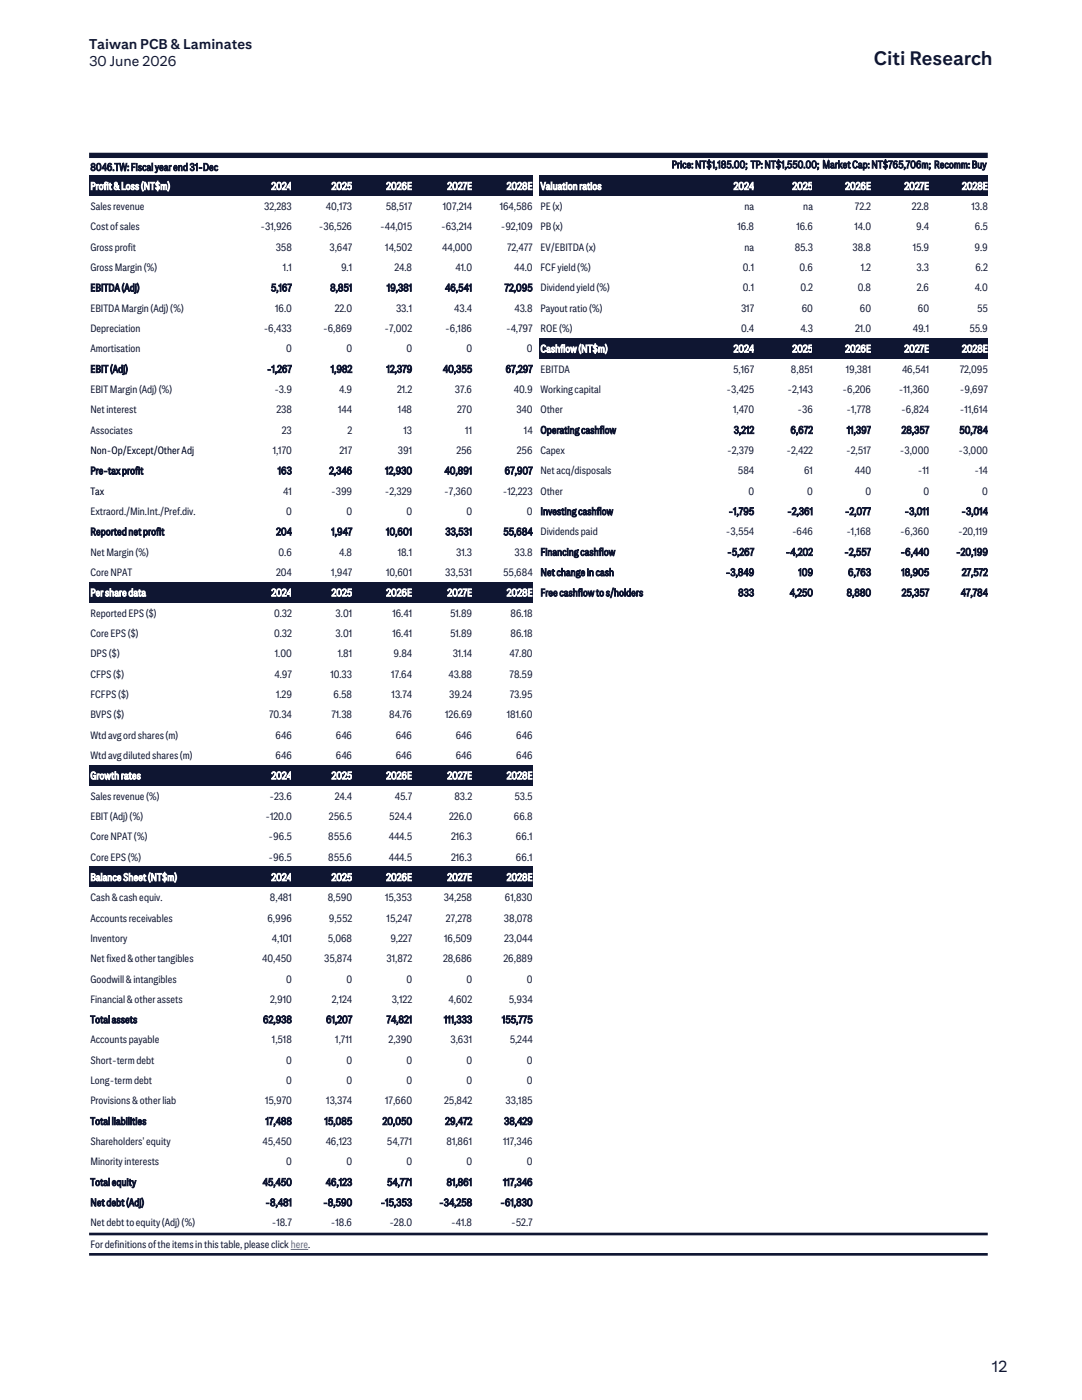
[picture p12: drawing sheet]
<svg xmlns="http://www.w3.org/2000/svg" width="216mm" height="279mm" viewBox="0 0 216 279" stroke-linecap="round" stroke-linejoin="round" font-family="sans-serif">
<defs><g id="words">
<text font-size="3.9" fill="#0f1632" x="174.4" y="13">Citi Research</text>
<text font-size="3.2" fill="#0f1632" x="197.9" y="273.9">12</text>
<g font-size="2.8" fill="#0f1632">
<text x="17.8" y="9.8">Taiwan PCB &amp; Laminates</text>
<text x="17.8" y="13.2">30 June 2026</text>
</g>
<g font-size="2.1" fill="#0f1632">
<text x="18" y="34.1">8046.TW: Fiscal year end 31-Dec</text>
<text x="134" y="33.6">Price: NT$1,185.00; TP: NT$1,550.00; Market Cap: NT$765,706m; Recomm: Buy</text>
<text x="18" y="41.9">Sales revenue</text>
<text x="52.7" y="41.9">32,283</text>
<text x="65" y="41.9">40,173</text>
<text x="77" y="41.9">58,517</text>
<text x="88.4" y="41.9">107,214</text>
<text x="99.7" y="41.9">164,586</text>
<text x="107.8" y="41.9">PE (x)</text>
<text x="148.5" y="41.9">na</text>
<text x="160.3" y="41.9">na</text>
<text x="170.6" y="41.9">72.2</text>
<text x="182" y="41.9">22.8</text>
<text x="193.9" y="41.9">13.8</text>
<text x="18" y="46">Cost of sales</text>
<text x="52" y="46">-31,926</text>
<text x="63.6" y="46">-36,526</text>
<text x="75.9" y="46">-44,015</text>
<text x="88" y="46">-63,214</text>
<text x="99.9" y="46">-92,109</text>
<text x="107.8" y="46">PB (x)</text>
<text x="147.2" y="46">16.8</text>
<text x="158.9" y="46">16.6</text>
<text x="170.5" y="46">14.0</text>
<text x="182.8" y="46">9.4</text>
<text x="194.5" y="46">6.5</text>
<text x="18" y="50">Gross profit</text>
<text x="55" y="50">358</text>
<text x="65.7" y="50">3,647</text>
<text x="76.9" y="50">14,502</text>
<text x="88.2" y="50">44,000</text>
<text x="101.2" y="50">72,477</text>
<text x="107.8" y="50">EV/EBITDA (x)</text>
<text x="148.5" y="50">na</text>
<text x="158.6" y="50">85.3</text>
<text x="170.1" y="50">38.8</text>
<text x="182.1" y="50">15.9</text>
<text x="194.5" y="50">9.9</text>
<text x="18" y="54.1">Gross Margin (%)</text>
<text x="18" y="58.1">EBITDA (Adj)</text>
<text x="54" y="58.1">5,167</text>
<text x="56.5" y="54.1">1.1</text>
<text x="65.9" y="58.1">8,851</text>
<text x="68.1" y="54.1">9.1</text>
<text x="77.2" y="58.1">19,381</text>
<text x="78.7" y="54.1">24.8</text>
<text x="88.8" y="58.1">46,541</text>
<text x="90.9" y="54.1">41.0</text>
<text x="100.7" y="58.1">72,095</text>
<text x="102.6" y="54.1">44.0</text>
<text x="107.8" y="54.1">FCF yield (%)</text>
<text x="107.8" y="58.1">Dividend yield (%)</text>
<text x="148.2" y="54.1">0.1</text>
<text x="148.2" y="58.1">0.1</text>
<text x="159.5" y="54.1">0.6</text>
<text x="159.7" y="58.1">0.2</text>
<text x="171.1" y="58.1">0.8</text>
<text x="171.8" y="54.1">1.2</text>
<text x="182.9" y="54.1">3.3</text>
<text x="182.9" y="58.1">2.6</text>
<text x="194.5" y="58.1">4.0</text>
<text x="194.6" y="54.1">6.2</text>
<text x="18" y="62.2">EBITDA Margin (Adj) (%)</text>
<text x="54.9" y="62.2">16.0</text>
<text x="66.8" y="62.2">22.0</text>
<text x="79" y="62.2">33.1</text>
<text x="90.6" y="62.2">43.4</text>
<text x="102.7" y="62.2">43.8</text>
<text x="107.8" y="62.2">Payout ratio (%)</text>
<text x="147.9" y="62.2">317</text>
<text x="160" y="62.2">60</text>
<text x="171.6" y="62.2">60</text>
<text x="183.1" y="62.2">60</text>
<text x="195" y="62.2">55</text>
<text x="18" y="66.3">Depreciation</text>
<text x="18" y="70.3">Amortisation</text>
<text x="52.6" y="66.3">-6,433</text>
<text x="57.1" y="70.3">0</text>
<text x="64.5" y="66.3">-6,869</text>
<text x="69.1" y="70.3">0</text>
<text x="76.7" y="66.3">-7,002</text>
<text x="81.1" y="70.3">0</text>
<text x="88.8" y="66.3">-6,186</text>
<text x="93.1" y="70.3">0</text>
<text x="101" y="66.3">-4,797</text>
<text x="105.1" y="70.3">0</text>
<text x="107.8" y="66.3">ROE (%)</text>
<text x="147.9" y="66.3">0.4</text>
<text x="159.7" y="66.3">4.3</text>
<text x="170.6" y="66.3">21.0</text>
<text x="182.1" y="66.3">49.1</text>
<text x="193.4" y="66.3">55.9</text>
<text x="18" y="74.4">EBIT (Adj)</text>
<text x="53.3" y="74.4">-1,267</text>
<text x="66" y="74.4">1,982</text>
<text x="77.1" y="74.4">12,379</text>
<text x="88.4" y="74.4">40,355</text>
<text x="100.9" y="74.4">67,297</text>
<text x="107.8" y="74.4">EBITDA</text>
<text x="146.3" y="74.4">5,167</text>
<text x="157.8" y="74.4">8,851</text>
<text x="168.8" y="74.4">19,381</text>
<text x="180" y="74.4">46,541</text>
<text x="191.5" y="74.4">72,095</text>
<text x="18" y="78.4">EBIT Margin (Adj) (%)</text>
<text x="18" y="82.5">Net interest</text>
<text x="54.7" y="78.4">-3.9</text>
<text x="55.1" y="82.5">238</text>
<text x="67.5" y="82.5">144</text>
<text x="67.7" y="78.4">4.9</text>
<text x="79.2" y="78.4">21.2</text>
<text x="79.4" y="82.5">148</text>
<text x="90.7" y="78.4">37.6</text>
<text x="91.2" y="82.5">270</text>
<text x="102.5" y="78.4">40.9</text>
<text x="103" y="82.5">340</text>
<text x="107.8" y="78.4">Working capital</text>
<text x="107.8" y="82.5">Other</text>
<text x="145" y="78.4">-3,425</text>
<text x="146.3" y="82.5">1,470</text>
<text x="157.1" y="78.4">-2,143</text>
<text x="159.1" y="82.5">-36</text>
<text x="168.1" y="78.4">-6,206</text>
<text x="168.9" y="82.5">-1,778</text>
<text x="179.4" y="78.4">-11,360</text>
<text x="179.8" y="82.5">-6,824</text>
<text x="191.5" y="78.4">-9,697</text>
<text x="191.6" y="82.5">-11,614</text>
<text x="18" y="86.5">Associates</text>
<text x="56.2" y="86.5">23</text>
<text x="69.3" y="86.5">2</text>
<text x="80.5" y="86.5">13</text>
<text x="92.9" y="86.5">11</text>
<text x="104.5" y="86.5">14</text>
<text x="107.8" y="86.5">Operating cashflow</text>
<text x="146.4" y="86.5">3,212</text>
<text x="157.7" y="86.5">6,672</text>
<text x="169" y="86.5">11,397</text>
<text x="179.9" y="86.5">28,357</text>
<text x="191.4" y="86.5">50,784</text>
<text x="18" y="94.7">Pre-tax profit</text>
<text x="54.4" y="90.6">1,170</text>
<text x="55.4" y="94.7">163</text>
<text x="65.7" y="94.7">2,346</text>
<text x="67.8" y="90.6">217</text>
<text x="76.9" y="94.7">12,930</text>
<text x="79.4" y="90.6">391</text>
<text x="88.7" y="94.7">40,891</text>
<text x="91.1" y="90.6">256</text>
<text x="100.7" y="94.7">67,907</text>
<text x="103.1" y="90.6">256</text>
<text x="107.8" y="90.6">Capex</text>
<text x="107.8" y="94.7">Net acq/disposals</text>
<text x="145.1" y="90.6">-2,379</text>
<text x="147.2" y="94.7">584</text>
<text x="157" y="90.6">-2,422</text>
<text x="160.4" y="94.7">61</text>
<text x="168.9" y="90.6">-2,517</text>
<text x="170.6" y="94.7">440</text>
<text x="179.6" y="90.6">-3,000</text>
<text x="183.1" y="94.7">-11</text>
<text x="191.3" y="90.6">-3,000</text>
<text x="194.5" y="94.7">-14</text>
<text x="56.5" y="98.7">41</text>
<text x="66.1" y="98.7">-399</text>
<text x="76.8" y="98.7">-2,329</text>
<text x="88.7" y="98.7">-7,360</text>
<text x="100.3" y="98.7">-12,223</text>
<text x="107.8" y="98.7">Other</text>
<text x="149.3" y="98.7">0</text>
<text x="161.1" y="98.7">0</text>
<text x="172.7" y="98.7">0</text>
<text x="184.3" y="98.7">0</text>
<text x="196" y="98.7">0</text>
<text x="18" y="102.8">Extraord./Min.Int./Pref.div.</text>
<text x="18" y="106.8">Reported net profit</text>
<text x="55.1" y="106.8">204</text>
<text x="57.1" y="102.8">0</text>
<text x="66.1" y="106.8">1,947</text>
<text x="69.1" y="102.8">0</text>
<text x="77" y="106.8">10,601</text>
<text x="81.1" y="102.8">0</text>
<text x="88.9" y="106.8">33,531</text>
<text x="93.1" y="102.8">0</text>
<text x="100.4" y="106.8">55,684</text>
<text x="105.1" y="102.8">0</text>
<text x="107.8" y="102.8">Investing cashflow</text>
<text x="107.8" y="106.8">Dividends paid</text>
<text x="144.9" y="106.8">-3,554</text>
<text x="145.4" y="102.8">-1,795</text>
<text x="157.1" y="102.8">-2,361</text>
<text x="158" y="106.8">-646</text>
<text x="168.6" y="102.8">-2,077</text>
<text x="168.9" y="106.8">-1,168</text>
<text x="179.6" y="106.8">-6,360</text>
<text x="180.5" y="102.8">-3,011</text>
<text x="191.2" y="106.8">-20,119</text>
<text x="191.8" y="102.8">-3,014</text>
<text x="18" y="110.9">Net Margin (%)</text>
<text x="55.6" y="110.9">0.6</text>
<text x="67.7" y="110.9">4.8</text>
<text x="79.3" y="110.9">18.1</text>
<text x="91" y="110.9">31.3</text>
<text x="102.7" y="110.9">33.8</text>
<text x="107.8" y="110.9">Financing cashflow</text>
<text x="145.1" y="110.9">-5,267</text>
<text x="156.8" y="110.9">-4,202</text>
<text x="168.5" y="110.9">-2,557</text>
<text x="179.7" y="110.9">-6,440</text>
<text x="190.8" y="110.9">-20,199</text>
<text x="18" y="114.9">Core NPAT</text>
<text x="55.1" y="114.9">204</text>
<text x="66.1" y="114.9">1,947</text>
<text x="77" y="114.9">10,601</text>
<text x="88.9" y="114.9">33,531</text>
<text x="100.4" y="114.9">55,684</text>
<text x="107.8" y="114.9">Net change in cash</text>
<text x="107.8" y="119">Free cashflow to s/holders</text>
<text x="144.8" y="114.9">-3,849</text>
<text x="147.3" y="119">833</text>
<text x="157.6" y="119">4,250</text>
<text x="159.3" y="114.9">109</text>
<text x="168.9" y="119">8,880</text>
<text x="169.2" y="114.9">6,763</text>
<text x="179.8" y="114.9">18,905</text>
<text x="179.9" y="119">25,357</text>
<text x="191.7" y="119">47,784</text>
<text x="191.9" y="114.9">27,572</text>
<text x="18" y="123.1">Reported EPS ($)</text>
<text x="54.7" y="123.1">0.32</text>
<text x="67" y="123.1">3.01</text>
<text x="78.3" y="123.1">16.41</text>
<text x="89.8" y="123.1">51.89</text>
<text x="101.9" y="123.1">86.18</text>
<text x="18" y="127.1">Core EPS ($)</text>
<text x="18" y="131.2">DPS ($)</text>
<text x="54.7" y="127.1">0.32</text>
<text x="54.9" y="131.2">1.00</text>
<text x="67" y="127.1">3.01</text>
<text x="67.4" y="131.2">1.81</text>
<text x="78.3" y="127.1">16.41</text>
<text x="78.5" y="131.2">9.84</text>
<text x="89.8" y="127.1">51.89</text>
<text x="90.3" y="131.2">31.14</text>
<text x="101.7" y="131.2">47.80</text>
<text x="101.9" y="127.1">86.18</text>
<text x="18" y="135.2">CFPS ($)</text>
<text x="54.8" y="135.2">4.97</text>
<text x="65.9" y="135.2">10.33</text>
<text x="78.1" y="135.2">17.64</text>
<text x="89.5" y="135.2">43.88</text>
<text x="101.7" y="135.2">78.59</text>
<text x="18" y="139.3">FCFPS ($)</text>
<text x="18" y="143.3">BVPS ($)</text>
<text x="53.7" y="143.3">70.34</text>
<text x="55.1" y="139.3">1.29</text>
<text x="66.1" y="143.3">71.38</text>
<text x="66.6" y="139.3">6.58</text>
<text x="77.7" y="143.3">84.76</text>
<text x="78.1" y="139.3">13.74</text>
<text x="88.8" y="143.3">126.69</text>
<text x="89.6" y="139.3">39.24</text>
<text x="101.1" y="143.3">181.60</text>
<text x="101.7" y="139.3">73.95</text>
<text x="18" y="147.4">Wtd avg ord shares (m)</text>
<text x="55" y="147.4">646</text>
<text x="67" y="147.4">646</text>
<text x="79" y="147.4">646</text>
<text x="90.9" y="147.4">646</text>
<text x="103" y="147.4">646</text>
<text x="18" y="151.5">Wtd avg diluted shares (m)</text>
<text x="55" y="151.5">646</text>
<text x="67" y="151.5">646</text>
<text x="79" y="151.5">646</text>
<text x="90.9" y="151.5">646</text>
<text x="103" y="151.5">646</text>
<text x="18" y="159.6">Sales revenue (%)</text>
<text x="53.8" y="159.6">-23.6</text>
<text x="66.8" y="159.6">24.4</text>
<text x="78.8" y="159.6">45.7</text>
<text x="90.7" y="159.6">83.2</text>
<text x="102.6" y="159.6">53.5</text>
<text x="18" y="163.6">EBIT (Adj) (%)</text>
<text x="18" y="167.7">Core NPAT (%)</text>
<text x="53" y="163.6">-120.0</text>
<text x="53.6" y="167.7">-96.5</text>
<text x="65.5" y="167.7">855.6</text>
<text x="65.6" y="163.6">256.5</text>
<text x="77.6" y="167.7">444.5</text>
<text x="77.7" y="163.6">524.4</text>
<text x="89.6" y="163.6">226.0</text>
<text x="90" y="167.7">216.3</text>
<text x="102.5" y="163.6">66.8</text>
<text x="103" y="167.7">66.1</text>
<text x="18" y="171.7">Core EPS (%)</text>
<text x="53.6" y="171.7">-96.5</text>
<text x="65.5" y="171.7">855.6</text>
<text x="77.6" y="171.7">444.5</text>
<text x="90" y="171.7">216.3</text>
<text x="103" y="171.7">66.1</text>
<text x="18" y="179.9">Cash &amp; cash equiv.</text>
<text x="53.9" y="179.9">8,481</text>
<text x="65.4" y="179.9">8,590</text>
<text x="76.9" y="179.9">15,353</text>
<text x="88.5" y="179.9">34,258</text>
<text x="100.7" y="179.9">61,830</text>
<text x="18" y="183.9">Accounts receivables</text>
<text x="53.4" y="183.9">6,996</text>
<text x="65.6" y="183.9">9,552</text>
<text x="77.1" y="183.9">15,247</text>
<text x="89" y="183.9">27,278</text>
<text x="100.5" y="183.9">38,078</text>
<text x="18" y="188">Inventory</text>
<text x="54.2" y="188">4,101</text>
<text x="65.4" y="188">5,068</text>
<text x="77.9" y="188">9,227</text>
<text x="88.6" y="188">16,509</text>
<text x="100.6" y="188">23,044</text>
<text x="18" y="192">Net fixed &amp; other tangibles</text>
<text x="18" y="196.1">Goodwill &amp; intangibles</text>
<text x="52.3" y="192">40,450</text>
<text x="57.1" y="196.1">0</text>
<text x="64.7" y="192">35,874</text>
<text x="69.1" y="196.1">0</text>
<text x="77.1" y="192">31,872</text>
<text x="81.1" y="196.1">0</text>
<text x="88.4" y="192">28,686</text>
<text x="93.1" y="196.1">0</text>
<text x="100.5" y="192">26,889</text>
<text x="105.1" y="196.1">0</text>
<text x="18" y="200.1">Financial &amp; other assets</text>
<text x="53.9" y="200.1">2,910</text>
<text x="66.2" y="200.1">2,124</text>
<text x="78.2" y="200.1">3,122</text>
<text x="89.5" y="200.1">4,602</text>
<text x="101.5" y="200.1">5,934</text>
<text x="18" y="204.2">Total assets</text>
<text x="18" y="208.3">Accounts payable</text>
<text x="52.5" y="204.2">62,938</text>
<text x="54.3" y="208.3">1,518</text>
<text x="65.1" y="204.2">61,207</text>
<text x="66.9" y="208.3">1,711</text>
<text x="77.1" y="204.2">74,821</text>
<text x="77.5" y="208.3">2,390</text>
<text x="88.6" y="204.2">111,333</text>
<text x="89.9" y="208.3">3,631</text>
<text x="100.1" y="204.2">155,775</text>
<text x="101.7" y="208.3">5,244</text>
<text x="18" y="212.3">Short-term debt</text>
<text x="57.1" y="212.3">0</text>
<text x="69.1" y="212.3">0</text>
<text x="81.1" y="212.3">0</text>
<text x="93.1" y="212.3">0</text>
<text x="105.1" y="212.3">0</text>
<text x="18" y="216.4">Long-term debt</text>
<text x="18" y="220.4">Provisions &amp; other liab</text>
<text x="52.9" y="220.4">15,970</text>
<text x="57.1" y="216.4">0</text>
<text x="65.1" y="220.4">13,374</text>
<text x="69.1" y="216.4">0</text>
<text x="76.9" y="220.4">17,660</text>
<text x="81.1" y="216.4">0</text>
<text x="88.6" y="220.4">25,842</text>
<text x="93.1" y="216.4">0</text>
<text x="100.9" y="220.4">33,185</text>
<text x="105.1" y="216.4">0</text>
<text x="18" y="224.5">Total liabilities</text>
<text x="53" y="224.5">17,488</text>
<text x="64.8" y="224.5">15,085</text>
<text x="76.3" y="224.5">20,050</text>
<text x="88.8" y="224.5">29,472</text>
<text x="100.6" y="224.5">38,429</text>
<text x="18" y="228.5">Shareholders' equity</text>
<text x="18" y="232.6">Minority interests</text>
<text x="52.4" y="228.5">45,450</text>
<text x="57.1" y="232.6">0</text>
<text x="65" y="228.5">46,123</text>
<text x="69.1" y="232.6">0</text>
<text x="77.2" y="228.5">54,771</text>
<text x="81.1" y="232.6">0</text>
<text x="89.1" y="228.5">81,861</text>
<text x="93.1" y="232.6">0</text>
<text x="100.4" y="228.5">117,346</text>
<text x="105.1" y="232.6">0</text>
<text x="18" y="236.7">Total equity</text>
<text x="52.4" y="236.7">45,450</text>
<text x="65" y="236.7">46,123</text>
<text x="77.2" y="236.7">54,771</text>
<text x="89.1" y="236.7">81,861</text>
<text x="100.4" y="236.7">117,346</text>
<text x="18" y="240.7">Net debt (Adj)</text>
<text x="18" y="244.8">Net debt to equity (Adj) (%)</text>
<text x="52.9" y="240.7">-8,481</text>
<text x="54.2" y="244.8">-18.7</text>
<text x="64.5" y="240.7">-8,590</text>
<text x="66" y="244.8">-18.6</text>
<text x="75.9" y="240.7">-15,353</text>
<text x="77.7" y="244.8">-28.0</text>
<text x="87.6" y="240.7">-34,258</text>
<text x="90" y="244.8">-41.8</text>
<text x="99.8" y="240.7">-61,830</text>
<text x="102" y="244.8">-52.7</text>
<text x="18" y="249.1">For definitions of the items in this table, please clickhere.</text>
</g>
<g font-size="2.1" fill="#fff">
<text x="18" y="37.9">Profit &amp; Loss (NT$m)</text>
<text x="54.1" y="37.9">2024</text>
<text x="66.2" y="37.9">2025</text>
<text x="77.1" y="37.9">2026E</text>
<text x="89.3" y="37.9">2027E</text>
<text x="101.1" y="37.9">2028E</text>
<text x="107.8" y="37.9">Valuation ratios</text>
<text x="146.4" y="37.9">2024</text>
<text x="158.1" y="37.9">2025</text>
<text x="168.6" y="37.9">2026E</text>
<text x="180.5" y="37.9">2027E</text>
<text x="192" y="37.9">2028E</text>
<text x="107.8" y="70.3">Cashflow (NT$m)</text>
<text x="146.4" y="70.3">2024</text>
<text x="158.1" y="70.3">2025</text>
<text x="168.6" y="70.3">2026E</text>
<text x="180.5" y="70.3">2027E</text>
<text x="192" y="70.3">2028E</text>
<text x="18" y="119">Per share data</text>
<text x="54.1" y="119">2024</text>
<text x="66.2" y="119">2025</text>
<text x="77.1" y="119">2026E</text>
<text x="89.3" y="119">2027E</text>
<text x="101.1" y="119">2028E</text>
<text x="18" y="155.5">Growth rates</text>
<text x="54.1" y="155.5">2024</text>
<text x="66.2" y="155.5">2025</text>
<text x="77.1" y="155.5">2026E</text>
<text x="89.3" y="155.5">2027E</text>
<text x="101.1" y="155.5">2028E</text>
<text x="18" y="175.8">Balance Sheet (NT$m)</text>
<text x="54.1" y="175.8">2024</text>
<text x="66.2" y="175.8">2025</text>
<text x="77.1" y="175.8">2026E</text>
<text x="89.3" y="175.8">2027E</text>
<text x="101.1" y="175.8">2028E</text>
</g>
<g font-size="2.1">
<text x="18" y="90.6">Non-Op/Except/Other Adj</text>
<text x="18" y="98.7">Tax</text>
</g>
</g></defs>
<g fill="#0f1632">
<path d="M17.8 35h28.5v4.1h-28.5z" fill-rule="evenodd"/>
<path d="M46.3 35h11.9v4.1h-11.9z" fill-rule="evenodd"/>
<path d="M58.2 35h12.1v4.1h-12.1z" fill-rule="evenodd"/>
<path d="M70.3 35h11.9v4.1h-11.9z" fill-rule="evenodd"/>
<path d="M82.2 35h12v4.1h-12z" fill-rule="evenodd"/>
<path d="M94.2 35h12.1v4.1h-12.1z" fill-rule="evenodd"/>
<path d="M107.6 35h31.1v4.1h-31.1z" fill-rule="evenodd"/>
<path d="M138.7 35h11.8v4.1h-11.8z" fill-rule="evenodd"/>
<path d="M150.5 35h11.7v4.1h-11.7z" fill-rule="evenodd"/>
<path d="M162.2 35h11.6v4.1h-11.6z" fill-rule="evenodd"/>
<path d="M173.8 35h11.6v4.1h-11.6z" fill-rule="evenodd"/>
<path d="M185.4 35h11.7v4.1h-11.7z" fill-rule="evenodd"/>
<path d="M107.6 67.5h31.1v4.1h-31.1z" fill-rule="evenodd"/>
<path d="M138.7 67.5h11.8v4.1h-11.8z" fill-rule="evenodd"/>
<path d="M150.5 67.5h11.7v4.1h-11.7z" fill-rule="evenodd"/>
<path d="M162.2 67.5h11.6v4.1h-11.6z" fill-rule="evenodd"/>
<path d="M173.8 67.5h11.6v4.1h-11.6z" fill-rule="evenodd"/>
<path d="M185.4 67.5h11.7v4.1h-11.7z" fill-rule="evenodd"/>
<path d="M17.8 116.2h28.5v4h-28.5z" fill-rule="evenodd"/>
<path d="M46.3 116.2h11.9v4h-11.9z" fill-rule="evenodd"/>
<path d="M58.2 116.2h12.1v4h-12.1z" fill-rule="evenodd"/>
<path d="M70.3 116.2h11.9v4h-11.9z" fill-rule="evenodd"/>
<path d="M82.2 116.2h12v4h-12z" fill-rule="evenodd"/>
<path d="M94.2 116.2h12.1v4h-12.1z" fill-rule="evenodd"/>
<path d="M17.8 152.7h28.5v4.1h-28.5z" fill-rule="evenodd"/>
<path d="M46.3 152.7h11.9v4.1h-11.9z" fill-rule="evenodd"/>
<path d="M58.2 152.7h12.1v4.1h-12.1z" fill-rule="evenodd"/>
<path d="M70.3 152.7h11.9v4.1h-11.9z" fill-rule="evenodd"/>
<path d="M82.2 152.7h12v4.1h-12z" fill-rule="evenodd"/>
<path d="M94.2 152.7h12.1v4.1h-12.1z" fill-rule="evenodd"/>
<path d="M17.8 173h28.5v4h-28.5z" fill-rule="evenodd"/>
<path d="M46.3 173h11.9v4h-11.9z" fill-rule="evenodd"/>
<path d="M58.2 173h12.1v4h-12.1z" fill-rule="evenodd"/>
<path d="M70.3 173h11.9v4h-11.9z" fill-rule="evenodd"/>
<path d="M82.2 173h12v4h-12z" fill-rule="evenodd"/>
<path d="M94.2 173h12.1v4h-12.1z" fill-rule="evenodd"/>
</g>
<path d="M58 249.4h3.5" fill="none" stroke="#255be3" stroke-width=".2"/>
<path d="M17.8 31h179.3" fill="none" stroke="#0f1632" stroke-width="1.1" stroke-linecap="butt"/>
<path d="M17.8 246.3h179.3M17.8 250.3h179.3" fill="none" stroke="#0f1632" stroke-width=".53"/>
<use href="#words"/>
</svg>
